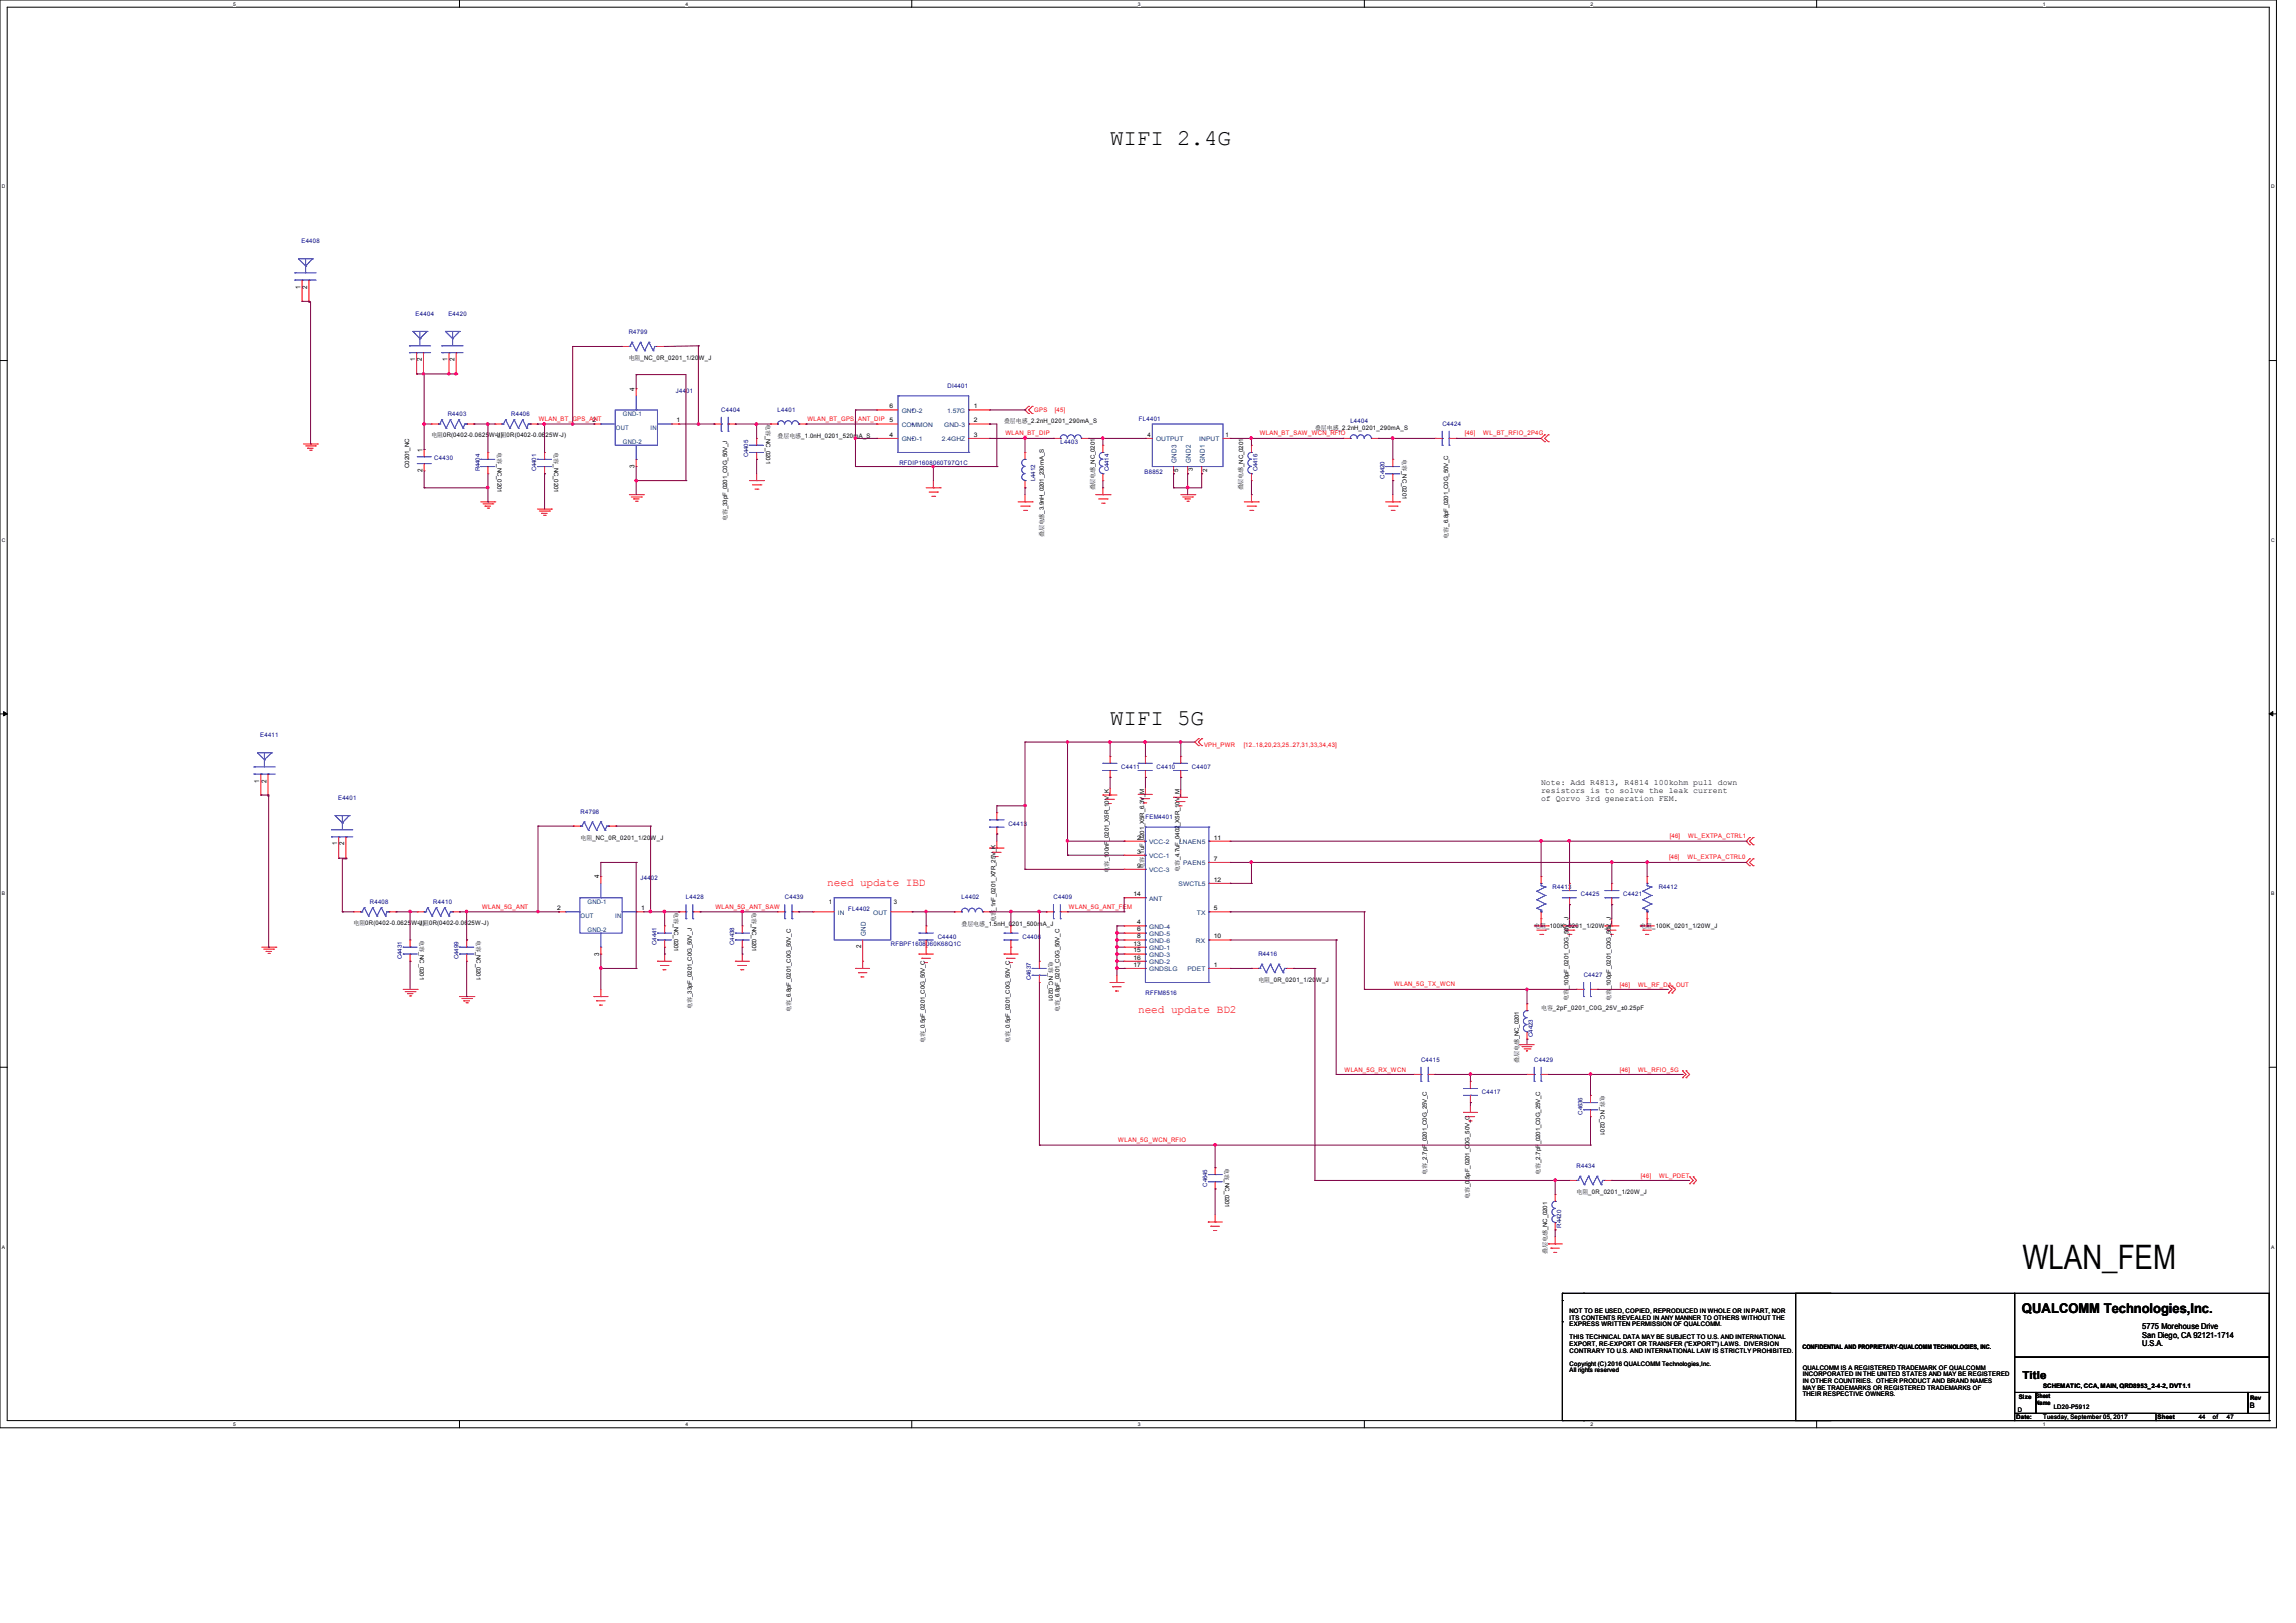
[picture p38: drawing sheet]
<svg xmlns="http://www.w3.org/2000/svg" width="297mm" height="210mm" viewBox="0 0 297 210" stroke-linecap="round" stroke-linejoin="round" font-family="sans-serif">
<defs><g id="words">
<text font-size="4.4" x="261.6" y="164.2">WLAN_FEM</text>
<g font-size="2.9">
<text x="143.6" y="18.8">WIFI 2.4G</text>
<text x="143.6" y="93.8">WIFI 5G</text>
</g>
<text font-size="1.7" x="261.5" y="169.9">QUALCOMM Technologies,Inc.</text>
<g font-size="1.4" fill="#f00">
<text x="107" y="114.6">need update IBD</text>
<text x="147.2" y="131.1">need update BD2</text>
</g>
<text font-size="1.4" x="261.6" y="178.4">Title</text>
<g font-size="1.1">
<text x="199.3" y="101.5">Note: Add R4813, R4814 100kohm pull down</text>
<text x="199.3" y="102.6">resistors is to solve the leak current</text>
<text x="199.3" y="103.6">of Qorvo 3rd generation FEM.</text>
<text x="277.1" y="172">5775 Morehouse Drive</text>
<text x="277.1" y="173.1">San Diego, CA 92121-1714</text>
<text x="277.1" y="174.2">U.S.A.</text>
</g>
<text font-size="1" x="291" y="182.2">B</text>
<g font-size=".9">
<text x="38.9" y="37.3" transform="rotate(-90 38.9 37.3)">1</text>
<text x="39.8" y="37.3" transform="rotate(-90 39.8 37.3)">2</text>
<text x="53.7" y="46.7" transform="rotate(-90 53.7 46.7)">1</text>
<text x="54.6" y="46.7" transform="rotate(-90 54.6 46.7)">2</text>
<text x="57.9" y="46.7" transform="rotate(-90 57.9 46.7)">1</text>
<text x="58.8" y="46.7" transform="rotate(-90 58.8 46.7)">2</text>
<text x="82.1" y="50.6" transform="rotate(-90 82.1 50.6)">4</text>
<text x="54.7" y="58.5" transform="rotate(-90 54.7 58.5)">1</text>
<text x="54.7" y="61.1" transform="rotate(-90 54.7 61.1)">2</text>
<text x="82.1" y="60.5" transform="rotate(-90 82.1 60.5)">3</text>
<text x="33.5" y="101.3" transform="rotate(-90 33.5 101.3)">1</text>
<text x="34.5" y="101.3" transform="rotate(-90 34.5 101.3)">2</text>
<text x="43.6" y="109.4" transform="rotate(-90 43.6 109.4)">1</text>
<text x="44.5" y="109.4" transform="rotate(-90 44.5 109.4)">2</text>
<text x="77.5" y="113.7" transform="rotate(-90 77.5 113.7)">4</text>
<text x="77.5" y="123.7" transform="rotate(-90 77.5 123.7)">3</text>
<text x="111.4" y="122.7" transform="rotate(-90 111.4 122.7)">2</text>
</g>
<g font-size=".9" fill="#004080">
<text x="152.2" y="59.9" transform="rotate(-90 152.2 59.9)">GND3</text>
<text x="154" y="59.9" transform="rotate(-90 154 59.9)">GND2</text>
<text x="155.8" y="59.9" transform="rotate(-90 155.8 59.9)">GND1</text>
<text x="112" y="121.2" transform="rotate(-90 112 121.2)">GND</text>
</g>
<g font-size=".8" fill="#000080">
<text x="39" y="31.5">E4408</text>
<text x="53.8" y="40.9">E4404</text>
<text x="58" y="40.9">E4420</text>
<text x="81.3" y="43.2">R4799</text>
<text x="57.9" y="53.8">R4403</text>
<text x="66.1" y="53.8">R4406</text>
<text x="87.4" y="50.8">J4401</text>
<text x="93.3" y="53.3">C4404</text>
<text x="100.6" y="53.3">L4401</text>
<text x="122.6" y="50.2">DI4401</text>
<text x="56.2" y="59.5">C4430</text>
<text x="96.8" y="59.2" transform="rotate(-90 96.8 59.2)">C4405</text>
<text x="137.2" y="57.5">L4403</text>
<text x="147.3" y="54.4">FL4401</text>
<text x="174.7" y="54.7">L4404</text>
<text x="186.6" y="55.1">C4424</text>
<text x="62.1" y="61" transform="rotate(-90 62.1 61)">R4404</text>
<text x="69.3" y="61" transform="rotate(-90 69.3 61)">C4401</text>
<text x="116.3" y="60.2">RFDIP1608060T97Q1C</text>
<text x="133.9" y="62.3" transform="rotate(-90 133.9 62.3)">L4412</text>
<text x="143.4" y="61" transform="rotate(-90 143.4 61)">C4414</text>
<text x="148" y="61.3">B8852</text>
<text x="162.7" y="61" transform="rotate(-90 162.7 61)">C4416</text>
<text x="179.1" y="61.9" transform="rotate(-90 179.1 61.9)">C4420</text>
<text x="33.7" y="95.4">E4411</text>
<text x="145" y="99.5">C4411</text>
<text x="149.6" y="99.5">C4410</text>
<text x="154.2" y="99.5">C4407</text>
<text x="43.7" y="103.5">E4401</text>
<text x="75.1" y="105.3">R4798</text>
<text x="130.4" y="106.8">C4413</text>
<text x="148.2" y="105.9">FEM4401</text>
<text x="82.9" y="113.9">J4402</text>
<text x="47.8" y="116.9">R4408</text>
<text x="56.1" y="116.9">R4410</text>
<text x="88.7" y="116.4">L4428</text>
<text x="101.5" y="116.4">C4439</text>
<text x="109.7" y="117.8">FL4402</text>
<text x="124.4" y="116.4">L4402</text>
<text x="136.3" y="116.4">C4409</text>
<text x="200.8" y="115.1">R4413</text>
<text x="204.5" y="116">C4425</text>
<text x="210" y="116">C4421</text>
<text x="214.6" y="115.1">R4412</text>
<text x="52" y="124.1" transform="rotate(-90 52 124.1)">C4431</text>
<text x="59.3" y="124.1" transform="rotate(-90 59.3 124.1)">C4499</text>
<text x="84.9" y="122.3" transform="rotate(-90 84.9 122.3)">C4441</text>
<text x="95" y="122.3" transform="rotate(-90 95 122.3)">C4438</text>
<text x="115.2" y="122.4">RFBPF1608060K68Q1C</text>
<text x="121.3" y="121.5">C4440</text>
<text x="132.3" y="121.5">C4406</text>
<text x="162.8" y="123.7">R4416</text>
<text x="133.4" y="126.8" transform="rotate(-90 133.4 126.8)">C4637</text>
<text x="148.2" y="128.8">RFFM8516</text>
<text x="204.9" y="126.4">C4427</text>
<text x="183.8" y="137.4">C4415</text>
<text x="198.3" y="134.2" transform="rotate(-90 198.3 134.2)">C4423</text>
<text x="198.5" y="137.4">C4429</text>
<text x="191.7" y="141.6">C4417</text>
<text x="204.7" y="144.2" transform="rotate(-90 204.7 144.2)">C4636</text>
<text x="156.1" y="153.5" transform="rotate(-90 156.1 153.5)">C4645</text>
<text x="203.9" y="151.1">R4434</text>
<text x="201.9" y="158.8" transform="rotate(-90 201.9 158.8)">R4420</text>
</g>
<g font-size=".8">
<text x="81.3" y="46.6">电阻_NC_0R_0201_1/20W_J</text>
<text x="115.1" y="52.8">6</text>
<text x="126" y="52.8">1</text>
<text x="55.8" y="56.6">电阻0R(0402-0.0625W-J)</text>
<text x="64" y="56.6">电阻0R(0402-0.0625W-J)</text>
<text x="64.3" y="58.5" transform="rotate(90 64.3 58.5)">电容_NC_0201</text>
<text x="71.7" y="58.5" transform="rotate(90 71.7 58.5)">电容_NC_0201</text>
<text x="76.6" y="54.7">2</text>
<text x="87.5" y="54.7">1</text>
<text x="99.1" y="54.9" transform="rotate(90 99.1 54.9)">电容_NC_0201</text>
<text x="100.6" y="56.6">叠层电感_1.0nH_0201_520mA_S</text>
<text x="115.1" y="56.5">4</text>
<text x="115.1" y="54.7">5</text>
<text x="126" y="56.5">3</text>
<text x="126" y="54.7">2</text>
<text x="129.9" y="54.7">叠层电感_2.2nH_0201_290mA_S</text>
<text x="148.4" y="56.6">4</text>
<text x="158.5" y="56.6">1</text>
<text x="170.1" y="55.6">叠层电感_2.2nH_0201_290mA_S</text>
<text x="181.4" y="59.4" transform="rotate(90 181.4 59.4)">电容_NC_0201</text>
<text x="52.9" y="60.5" transform="rotate(-90 52.9 60.5)">C0201_NC</text>
<text x="141.6" y="63.5" transform="rotate(-90 141.6 63.5)">叠层电感_NC_0201</text>
<text x="152.4" y="61.1" transform="rotate(-90 152.4 61.1)">5</text>
<text x="154.3" y="61" transform="rotate(-90 154.3 61)">3</text>
<text x="156.1" y="61.1" transform="rotate(-90 156.1 61.1)">2</text>
<text x="160.8" y="63.5" transform="rotate(-90 160.8 63.5)">叠层电感_NC_0201</text>
<text x="94.1" y="67.4" transform="rotate(-90 94.1 67.4)">电容_33pF_0201_C0G_50V_J</text>
<text x="135" y="69.5" transform="rotate(-90 135 69.5)">叠层电感_3.9nH_0201_230mA_S</text>
<text x="187.3" y="69.7" transform="rotate(-90 187.3 69.7)">电容_6.8pF_0201_C0G_50V_C</text>
<text x="75.1" y="108.7">电阻_NC_0R_0201_1/20W_J</text>
<text x="143.4" y="112.9" transform="rotate(-90 143.4 112.9)">电容_100nF_0201_X5R_10V_K</text>
<text x="147.1" y="108.6">2</text>
<text x="147.1" y="110.4">3</text>
<text x="147.1" y="112.3">9</text>
<text x="148" y="112.4" transform="rotate(-90 148 112.4)">电容_1uF_0201_X5R_6.3V_M</text>
<text x="152.6" y="112.9" transform="rotate(-90 152.6 112.9)">电容_4.7uF_0402_X5R_10V_M</text>
<text x="157" y="111.4">7</text>
<text x="157" y="108.6">11</text>
<text x="45.7" y="119.6">电阻0R(0402-0.0625W-J)</text>
<text x="54" y="119.6">电阻0R(0402-0.0625W-J)</text>
<text x="72.1" y="117.8">2</text>
<text x="82.9" y="117.8">1</text>
<text x="87.2" y="118" transform="rotate(90 87.2 118)">电容_NC_0201</text>
<text x="97.3" y="118" transform="rotate(90 97.3 118)">电容_NC_0201</text>
<text x="107.2" y="116.9">1</text>
<text x="115.6" y="116.9">3</text>
<text x="124.4" y="119.8">叠层电感_1.5nH_0201_500mA_J</text>
<text x="128.8" y="119.3" transform="rotate(-90 128.8 119.3)">电容</text>
<text x="128.8" y="117.8" transform="rotate(-90 128.8 117.8)">_1nF_0201_X7R_25V_K</text>
<text x="146.6" y="116">14</text>
<text x="147.1" y="119.6">4</text>
<text x="157" y="117.8">5</text>
<text x="157" y="114.1">12</text>
<text x="54.3" y="121.6" transform="rotate(90 54.3 121.6)">电容_NC_0201</text>
<text x="61.6" y="121.6" transform="rotate(90 61.6 121.6)">电容_NC_0201</text>
<text x="135.7" y="124.4" transform="rotate(90 135.7 124.4)">电容_NC_0201</text>
<text x="146.6" y="122.3">13</text>
<text x="146.6" y="123.2">15</text>
<text x="146.6" y="124.2">16</text>
<text x="146.6" y="125.1">17</text>
<text x="147.1" y="120.5">6</text>
<text x="147.1" y="121.4">8</text>
<text x="157" y="121.4">10</text>
<text x="157" y="125.1">1</text>
<text x="198.5" y="120.1">电阻_100K_0201_1/20W_J</text>
<text x="212.2" y="120.1">电阻_100K_0201_1/20W_J</text>
<text x="89.5" y="130.5" transform="rotate(-90 89.5 130.5)">电容_33pF_0201_C0G_50V_J</text>
<text x="102.3" y="131" transform="rotate(-90 102.3 131)">电容_6.8pF_0201_C0G_50V_C</text>
<text x="137" y="131" transform="rotate(-90 137 131)">电容_6.8pF_0201_C0G_50V_C</text>
<text x="162.8" y="127">电阻_0R_0201_1/20W_J</text>
<text x="199.4" y="130.6">电容_2pF_0201_C0G_25V_±0.25pF</text>
<text x="202.9" y="129.5" transform="rotate(-90 202.9 129.5)">电容</text>
<text x="202.9" y="128" transform="rotate(-90 202.9 128)">_100pF_0201_C0G_50V_J</text>
<text x="208.4" y="129.5" transform="rotate(-90 208.4 129.5)">电容</text>
<text x="208.4" y="128" transform="rotate(-90 208.4 128)">_100pF_0201_C0G_50V_J</text>
<text x="119.6" y="135" transform="rotate(-90 119.6 135)">电容_0.5pF_0201_C0G_50V_C</text>
<text x="130.6" y="135" transform="rotate(-90 130.6 135)">电容_0.5pF_0201_C0G_50V_C</text>
<text x="196.5" y="137.5" transform="rotate(-90 196.5 137.5)">叠层电感_NC_0201</text>
<text x="207" y="141.7" transform="rotate(90 207 141.7)">电容_NC_0201</text>
<text x="158.5" y="151.1" transform="rotate(90 158.5 151.1)">电容_NC_0201</text>
<text x="184.6" y="152" transform="rotate(-90 184.6 152)">电容_2.7pF_0201_C0G_25V_C</text>
<text x="190.1" y="155.1" transform="rotate(-90 190.1 155.1)">电容_0.5pF_0201_C0G_50V_C</text>
<text x="199.2" y="152" transform="rotate(-90 199.2 152)">电容_2.7pF_0201_C0G_25V_C</text>
<text x="203.9" y="154.5">电阻_0R_0201_1/20W_J</text>
<text x="200.1" y="162.2" transform="rotate(-90 200.1 162.2)">叠层电感_NC_0201</text>
<text x="203" y="169.9">NOT TO BE USED, COPIED, REPRODUCED IN WHOLE OR IN PART, NOR</text>
<text x="203" y="170.8">ITS CONTENTS REVEALED IN ANY MANNER TO OTHERS WITHOUT THE</text>
<text x="203" y="171.6">EXPRESS WRITTEN PERMISSION OF QUALCOMM.</text>
<text x="203" y="173.3">THIS TECHNICAL DATA MAY BE SUBJECT TO U.S. AND INTERNATIONAL</text>
<text x="203" y="174.2">EXPORT, RE-EXPORT OR TRANSFER (&quot;EXPORT&quot;) LAWS. DIVERSION</text>
<text x="203" y="175">CONTRARY TO U.S. AND INTERNATIONAL LAW IS STRICTLY PROHIBITED.</text>
<text x="203" y="176.7">Copyright (C) 2016 QUALCOMM Technologies,Inc.</text>
<text x="203" y="177.5">All rights reserved</text>
<text x="233.1" y="174.5">CONFIDENTIAL AND PROPRIETARY-QUALCOMM TECHNOLOGIES, INC.</text>
<text x="233.2" y="177.3">QUALCOMM IS A REGISTERED TRADEMARK OF QUALCOMM</text>
<text x="233.2" y="178.1">INCORPORATED IN THE UNITED STATES AND MAY BE REGISTERED</text>
<text x="233.2" y="178.9">IN OTHER COUNTRIES. OTHER PRODUCT AND BRAND NAMES</text>
<text x="233.2" y="179.8">MAY BE TRADEMARKS OR REGISTERED TRADEMARKS OF</text>
<text x="264.3" y="179.5">SCHEMATIC, CCA, MAIN, QRD8953_2-4-2, DVT1.1</text>
<text x="233.2" y="180.6">THEIR RESPECTIVE OWNERS.</text>
<text x="260.8" y="183.6">Date:</text>
<text x="261" y="182.8">D</text>
<text x="261.1" y="181">Size Sheet</text>
<text x="263.3" y="181.8">Name</text>
<text x="264.3" y="183.6">Tuesday, September 05, 2017</text>
<text x="265.7" y="182.3">LD20-P5912</text>
<text x="279.1" y="183.6">Sheet</text>
<text x="284.4" y="183.6">44</text>
<text x="286.2" y="183.6">of</text>
<text x="288.1" y="183.6">47</text>
<text x="291.1" y="181.1">Rev</text>
</g>
<g font-size=".8" fill="#004080">
<text x="80.6" y="53.8">GND-1</text>
<text x="116.6" y="53.4">GND-2</text>
<text x="122.5" y="53.4">1.57G</text>
<text x="79.7" y="55.6">OUT</text>
<text x="80.6" y="57.5">GND-2</text>
<text x="84.2" y="55.6">IN</text>
<text x="116.6" y="57.1">GND-1</text>
<text x="116.6" y="55.2">COMMON</text>
<text x="121.8" y="57.1">2.4GHZ</text>
<text x="122.1" y="55.2">GND-3</text>
<text x="149.5" y="57.1">OUTPUT</text>
<text x="155.1" y="57.1">INPUT</text>
<text x="148.6" y="109.2">VCC-2</text>
<text x="148.6" y="111">VCC-1</text>
<text x="148.6" y="112.9">VCC-3</text>
<text x="152.5" y="109.2">LNAEN5</text>
<text x="153.1" y="112">PAEN5</text>
<text x="75.1" y="118.7">OUT</text>
<text x="76" y="116.9">GND-1</text>
<text x="79.6" y="118.7">IN</text>
<text x="108.4" y="118.4">IN</text>
<text x="113" y="118.4">OUT</text>
<text x="148.6" y="116.5">ANT</text>
<text x="152.5" y="114.7">SWCTL5</text>
<text x="154.8" y="118.4">TX</text>
<text x="76" y="120.6">GND-2</text>
<text x="148.6" y="120.2">GND-4</text>
<text x="148.6" y="121.1">GND-5</text>
<text x="148.6" y="122">GND-6</text>
<text x="148.6" y="122.9">GND-1</text>
<text x="148.6" y="123.8">GND-3</text>
<text x="148.6" y="124.8">GND-2</text>
<text x="148.6" y="125.7">GNDSLG</text>
<text x="153.6" y="125.7">PDET</text>
<text x="154.7" y="122">RX</text>
</g>
<g font-size=".8" fill="#f00">
<text x="133.8" y="53.3">GPS</text>
<text x="136.4" y="53.3">[45]</text>
<text x="69.7" y="54.5">WLAN_BT_GPS_ANT</text>
<text x="104.4" y="54.5">WLAN_BT_GPS_ANT_DIP</text>
<text x="130.1" y="56.3">WLAN_BT_DIP</text>
<text x="163" y="56.3">WLAN_BT_SAW_WCN_RFIO</text>
<text x="189.5" y="56.3">[46]</text>
<text x="191.9" y="56.3">WL_BT_RFIO_2P4G</text>
<text x="155.8" y="96.6">VPH_PWR</text>
<text x="160.9" y="96.6">[12..18,20,23,25..27,31,33,34,43]</text>
<text x="215.9" y="111.2">[46]</text>
<text x="216" y="108.4">[46]</text>
<text x="218.3" y="111.2">WL_EXTPA_CTRL0</text>
<text x="218.4" y="108.4">WL_EXTPA_CTRL1</text>
<text x="62.4" y="117.6">WLAN_5G_ANT</text>
<text x="92.5" y="117.6">WLAN_5G_ANT_SAW</text>
<text x="138.3" y="117.6">WLAN_5G_ANT_FEM</text>
<text x="180.4" y="127.6">WLAN_5G_TX_WCN</text>
<text x="209.5" y="127.7">[46]</text>
<text x="211.9" y="127.7">WL_RF_DA_OUT</text>
<text x="173.9" y="138.6">WLAN_5G_RX_WCN</text>
<text x="209.5" y="138.7">[46]</text>
<text x="211.9" y="138.7">WL_RFIO_5G</text>
<text x="144.7" y="147.8">WLAN_5G_WCN_RFIO</text>
<text x="212.3" y="152.4">[46]</text>
<text x="214.6" y="152.4">WL_PDET</text>
</g>
<g font-size=".6">
<text x="30.2" y=".7">5</text>
<text x="88.7" y=".7">4</text>
<text x="147.2" y=".7">3</text>
<text x="205.7" y=".7">2</text>
<text x="264.2" y=".7">1</text>
<text x=".3" y="24.4">D</text>
<text x="293.8" y="24.4">D</text>
<text x=".3" y="70.1">C</text>
<text x="293.8" y="70.1">C</text>
<text x=".3" y="115.8">B</text>
<text x="293.8" y="115.8">B</text>
<text x=".3" y="161.5">A</text>
<text x="293.8" y="161.5">A</text>
<text x="30.2" y="184.5">5</text>
<text x="88.7" y="184.5">4</text>
<text x="147.2" y="184.5">3</text>
<text x="205.7" y="184.5">2</text>
<text x="264.2" y="184.5">1</text>
</g>
</g></defs>
<path d="M0 0h294.5v184.7h-294.5zM.9 .9h292.6v182.9h-292.6z" fill="none" stroke="#000" stroke-width=".13"/>
<g fill="#fff">
<path d="M30.2 .1h.3v.7h-.3z"/>
<path d="M30.2 183.9h.3v.8h-.3z"/>
</g>
<path d="M59.4 0v.9M59.4 183.8v.9" fill="none" stroke="#000" stroke-width=".13"/>
<g fill="#fff">
<path d="M88.7 .1h.3v.7h-.3z"/>
<path d="M88.7 183.9h.3v.8h-.3z"/>
</g>
<path d="M117.9 0v.9M117.9 183.8v.9" fill="none" stroke="#000" stroke-width=".13"/>
<g fill="#fff">
<path d="M147.2 .1h.3v.7h-.3z"/>
<path d="M147.2 183.9h.3v.8h-.3z"/>
</g>
<path d="M176.5 0v.9M176.5 183.8v.9" fill="none" stroke="#000" stroke-width=".13"/>
<g fill="#fff">
<path d="M205.7 .1h.4v.7h-.4z"/>
<path d="M205.7 183.9h.4v.8h-.4z"/>
</g>
<path d="M235 0v.9M235 183.8v.9" fill="none" stroke="#000" stroke-width=".13"/>
<g fill="#fff">
<path d="M264.2 .1h.4v.7h-.4z"/>
<path d="M264.2 183.9h.4v.8h-.4z"/>
<path d="M.3 23.8h.4v.7h-.4z"/>
<path d="M293.8 23.8h.5v.7h-.5z"/>
<path d="M.3 69.5h.4v.7h-.4z"/>
<path d="M293.8 69.5h.5v.7h-.5z"/>
</g>
<path d="M0 46.7h.9M293.5 46.7h1" fill="none" stroke="#000" stroke-width=".13"/>
<g fill="#fff">
<path d="M.3 115.2h.4v.8h-.4z"/>
<path d="M293.8 115.2h.4v.8h-.4z"/>
</g>
<path d="M0 92.4h.9M293.5 92.4h1" fill="none" stroke="#000" stroke-width=".13"/>
<path d="M.5 92.1l.4 .3-.4 .2zM293.5 92.4l.5-.3v.5z" fill="#000" stroke="#000" stroke-width=".13"/>
<g fill="#fff">
<path d="M.3 161h.3v.7h-.3z"/>
<path d="M293.8 161h.4v.7h-.4z"/>
</g>
<g fill="none" stroke="#000" stroke-width=".13">
<path d="M0 138.1h.9M293.5 138.1h1M202.1 167.3h34.8M202.1 171h.1M202.1 167.3h.1M202.1 168.3h.1M202.1 167.3v16.5M204.9 167.3h.1M232.3 167.3h28.3v16.5h-28.3zM260.6 167.3h32.9v8.3h-32.9zM260.6 175.6h32.9v4.6h-32.9zM202.1 183.8h.1"/>
<path d="M202.1 183.8h34.8M204.9 183.8h.1M260.6 180.2h2.8v2.7h-2.8zM260.6 182.9h18.3v.9h-18.3zM263.4 180.2h27.4v2.7h-27.4zM278.9 183.8h14.6M290.8 180.2h2.7v2.7h-2.7zM293.5 183.8h.1"/>
</g>
<g fill="none" stroke="#f00" stroke-width=".13">
<path d="M39.1 39h.1M39.1 36.2v2.8M40 39h.1M40 36.2v2.8M39.2 57.4h1.9M39.5 57.7h1.3M39.8 58h.1M39.8 58h.7M40 58.3h.3M40.3 58.3h.1M40.8 57.7h.1M41.1 57.4h.1"/>
<path d="M53.9 48.4h.1M53.9 45.6v2.8M54.8 48.4h.1M54.8 45.6v2.8M54.9 58.2h.1M54.9 58.2v.9M54.9 60v.9M55.8 54.9h.9M55.8 54.9h.1M58.1 48.4h.1M58.1 45.6v2.8M59 48.4h.1"/>
<path d="M59 45.6v2.8M60.4 54.9h.9M61.3 54.9h.1M63.1 58.5h.1M63.1 58.5v.9M64 54.9h.9M64 54.9h.1M68.6 54.9h.9M69.5 54.9h.1M70.4 58.5h.1M70.4 58.5v.9M76.8 54.9h.1"/>
<path d="M76.8 54.9h.9M80.4 44.8h.9M80.4 44.8h.1M82.3 50.3h.1M82.3 50.3v.9M82.3 59.4v1M85 44.8h.9M85.9 44.8h.1M86.9 54.9h.9M87.8 54.9h.1M92.4 54.9h.9M92.4 54.9h.1"/>
<path d="M94.2 54.9h.9M95.1 54.9h.1M97.9 56.7h.1M97.9 59.4h.1M97.9 56.7v.9M97.9 58.5v.9M99.7 54.9h.9M99.7 54.9h.1M103.3 54.9h1M104.3 54.9h.1M113.4 56.7h.1M113.4 54.9h.1"/>
<path d="M113.4 53h.1M113.4 56.7h2.8M113.4 54.9h2.8M113.4 53h2.8M125.3 56.7h2.7M125.3 54.9h2.7M125.3 53h2.7M128 53h.1M128 54.9h.1M128 56.7h.1M132.6 58.5h.1M132.6 58.5v.9"/>
<path d="M133.1 52.6l-.5 .4 .5 .5M133.1 52.6h.1M133.1 53.5h.1M133.5 53.5h.1M133.5 52.6h.1M133.5 52.6l-.4 .4 .4 .5M136.3 56.7h.9M136.3 56.7h.1M139.9 56.7h.9M140.8 56.7h.1M142.7 57.6h.1M142.7 57.6v.9"/>
<path d="M148.2 56.7h.9M148.2 56.7h.1M158.2 56.7h.9M159.1 56.7h.1M161.9 57.6h.1M161.9 57.6v.9M173.7 56.7h.1M173.7 56.7h1M177.4 56.7h.9M178.3 56.7h.1M180.2 59.4h.1M180.2 59.4v1"/>
<path d="M185.6 56.7h1M185.6 56.7h.1M187.5 56.7h.9M188.4 56.7h.1M199.8 56.3h.1M199.8 57.2h.1M199.8 56.3l-.5 .4 .5 .4M200.3 56.3l-.5 .4 .5 .4M200.3 57.2h.1M200.3 56.3h.1M54.9 60.9h.1M62.2 64.9h1.8"/>
<path d="M62.5 65.2h1.3M62.7 65.5h.8M62.7 65.5h.1M63 65.7h.2M63.1 61.3h.1M63.1 60.4v.9M63.2 65.7h.1M63.8 65.2h.1M64 64.9h.1M69.5 65.9h1.8M69.8 66.1h1.3M70.1 66.4h.1"/>
<path d="M70.1 66.4h.7M70.3 66.7h.2M70.4 61.3h.1M70.4 60.4v.9M70.5 66.7h.1M71.1 66.1h.1M71.3 65.9h.1M81.4 64h1.8M81.7 64.3h1.3M82 64.6h.1M82 64.6h.7M82.2 64.9h.2"/>
<path d="M82.3 60.4h.1M82.4 64.9h.1M83 64.3h.1M83.2 64h.1M96.9 62.2h1.9M97.3 62.7h1.1M97.7 63.3h.3M97.9 62.2h.1M97.9 61.3v.9M98 63.3h.1M98.4 62.7h.1M98.8 62.2h.1"/>
<path d="M119.8 63.1h1.8M120.2 63.7h1.1M120.5 64.2h.4M120.7 63.1h.1M120.7 62.2v.9M120.9 64.2h.1M121.3 63.7h.1M121.6 63.1h.1M131.7 64.9h1.8M132 65.5h1.1M132.4 66h.4M132.6 64.9h.1"/>
<path d="M132.6 63.1h.1M132.6 62.2v.9M132.6 64v.9M132.8 66h.1M133.1 65.5h.1M133.5 64.9h.1M141.7 64h1.9M142.1 64.6h1.1M142.5 65.1h.3M142.7 64h.1M142.7 62.2h.1M142.7 61.3v.9"/>
<path d="M142.7 63.1v.9M142.8 65.1h.1M143.2 64.6h.1M143.6 64h.1M151.8 61.3h.1M151.8 60.4v.9M152.7 64h1.9M153 64.3h1.3M153.3 64.6h.1M153.3 64.6h.7M153.5 64.9h.2M153.6 61.3h.1"/>
<path d="M153.6 60.4v.9M153.7 64.9h.1M154.3 64.3h.1M154.6 64h.1M155.4 61.3h.1M155.4 60.4v.9M161 64.9h1.8M161.3 65.5h1.1M161.7 66h.4M161.9 64.9h.1M161.9 62.2h.1M161.9 61.3v.9"/>
<path d="M161.9 64v.9M162.1 66h.1M162.4 65.5h.1M162.8 64.9h.1M179.2 64.9h1.9M179.6 65.5h1.1M180 66h.3M180.2 64.9h.1M180.2 62.2h.1M180.2 61.3v.9M180.2 64v.9M180.3 66h.1"/>
<path d="M180.7 65.5h.1M181.1 64.9h.1M143.6 97.9h.1M143.6 97.9v.9M143.6 99.7v.9M148.2 97.9h.1M148.2 97.9v.9M148.2 99.7v.9M152.7 97.9h.1M152.7 97.9v.9M152.7 99.7v.9M155 95.6l-.4 .4 .4 .5"/>
<path d="M155 95.6h.1M155 96.5h.1M155.4 96.5h.1M155.4 95.6h.1M155.4 95.6l-.4 .4 .4 .5M33.7 102.9h.1M33.7 100.2v2.7M34.7 102.9h.1M34.7 100.2v2.7M43.8 111h.1M43.8 108.3v2.7M44.7 111h.1"/>
<path d="M44.7 108.3v2.7M45.7 118h1M45.7 118h.1M50.3 118h.9M51.2 118h.1M54 118h.9M54 118h.1M58.5 118h.9M59.4 118h.1M72.3 118h.1M72.3 118h.9M74.2 106.9h.9"/>
<path d="M74.2 106.9h.1M77.7 113.4h.1M77.7 113.4v.9M78.7 106.9h1M79.7 106.9h.1M82.3 118h.9M83.2 118h.1M86 119.8h.1M86 119.8v.9M87.8 118h.9M87.8 118h.1M89.6 118h1"/>
<path d="M90.6 118h.1M96 119.8h.1M96 119.8v.9M100.6 118h.9M100.6 118h.1M102.4 118h.9M103.3 118h.1M105.2 118h.1M105.2 118h2.7M115.2 118h2.8M118 118h.1M119.8 119.8h.1"/>
<path d="M119.8 119.8v.9M123.4 118h.1M123.4 118h1M127.1 118h.9M128 109.7h1.9M128 109.7h.1M128 118h.1M128.4 110.3h1.1M128.4 110.3h.1M128.8 110.8h.1M128.8 110.8h.3M128.9 109.7h.1"/>
<path d="M128.9 105.2h.1M128.9 107.9h.1M128.9 105.2v.9M128.9 107v.9M128.9 108.8v.9M130.8 119.8h.1M130.8 119.8v.9M135.3 118h.1M135.3 118h1M137.2 118h.9M138.1 118h.1M142.7 102.9h.1"/>
<path d="M142.7 102.9h1.8M143 103.4h.1M143 103.4h1.1M143.4 104h.4M143.4 104h.1M143.6 102.9h.1M143.6 100.6h.1M143.6 102v.9M145.4 108.8h.1M145.4 110.7h.1M145.4 119.8h.1M145.4 112.5h.1"/>
<path d="M145.4 116.2h.1M145.4 119.8h2.8M145.4 108.8h2.8M145.4 110.7h2.8M145.4 112.5h2.8M145.4 116.2h2.8M147.2 102.8h.1M147.2 102.8h1.9M147.6 103.3h1.1M147.6 103.3h.1M148 103.9h.3M148 103.9h.1"/>
<path d="M148.2 102.8h.1M148.2 100.6h.1M148.2 101.9v.9M151.8 103.2h.1M151.8 103.2h1.8M152.2 103.7h1.1M152.2 103.7h.1M152.5 104.3h.1M152.5 104.3h.4M152.7 103.2h.1M152.7 100.6h.1M152.7 102.2v1"/>
<path d="M156.4 118h2.7M156.4 108.8h2.7M156.4 111.6h2.7M156.4 114.3h2.7M159.1 118h.1M159.1 111.6h.1M159.1 108.8h.1M159.1 114.3h.1M198.5 119.8h1.8M199.3 119.8h.1M199.3 118.9h.1M199.3 113.4h.1"/>
<path d="M199.3 113.4v.9M199.3 118v1.8M200.3 119.8h.1M202.1 119.8h1.8M203 119.8h.1M203 114.3h.1M203 117.1h.1M203 114.3v.9M203 116.2v.9M203 118.9v.9M203.9 119.8h.1M207.6 119.8h.1"/>
<path d="M207.6 119.8h1.8M208.5 119.8h.1M208.5 114.3h.1M208.5 117.1h.1M208.5 114.3v.9M208.5 116.2v.9M208.5 118.9v.9M212.2 119.8h1.8M212.2 119.8h.1M213.1 119.8h.1M213.1 118.9h.1M213.1 113.4h.1"/>
<path d="M213.1 113.4v.9M213.1 118v1.8M226.3 108.4h.1M226.3 109.3h.1M226.3 111.1h.1M226.3 112h.1M226.3 108.4l-.4 .4 .4 .5M226.3 111.1l-.4 .5 .4 .4M226.8 108.4l-.5 .4 .5 .5M226.8 111.1l-.5 .5 .5 .4M226.8 109.3h.1M226.8 108.4h.1"/>
<path d="M226.8 112h.1M226.8 111.1h.1M33.9 122.6h1.8M34.1 122.8h1.3M34.4 123.1h.1M34.4 123.1h.7M34.7 123.4h.1M34.8 123.4h.1M35.4 122.8h.1M35.7 122.6h.1M52.2 128h1.8M52.4 128.3h1.3"/>
<path d="M52.7 128.6h.1M52.7 128.6h.7M53 128.9h.1M53 121.6h.1M53 124.4h.1M53 121.6v1M53 123.4v1M53.1 128.9h.1M53.7 128.3h.1M54 128h.1M59.4 128.9h1.9M59.7 129.2h1.3"/>
<path d="M60 129.5h.1M60 129.5h.7M60.3 129.8h.2M60.4 121.6h.1M60.4 124.4h.1M60.4 121.6v1M60.4 123.4v1M60.5 129.8h.1M61 129.2h.1M61.3 128.9h.1M76.8 128.9h.1M76.8 128.9h1.9"/>
<path d="M77.2 129.5h1.1M77.2 129.5h.1M77.6 130h.1M77.6 130h.3M77.7 128.9h.1M77.7 123.4h.1M77.7 122.6v.8M77.7 128v.9M85 124.4h1.9M85 124.4h.1M85.4 124.9h.1M85.4 124.9h1.1"/>
<path d="M85.8 125.5h.1M85.8 125.5h.3M86 124.4h.1M86 122.6h.1M86 121.6v1M86 123.4v1M95.1 124.4h.1M95.1 124.4h1.8M95.5 124.9h1.1M95.5 124.9h.1M95.8 125.5h.4M95.8 125.5h.1"/>
<path d="M96 124.4h.1M96 122.6h.1M96 121.6v1M96 123.4v1M110.7 125.3h.1M110.7 125.3h1.8M111 125.9h.1M111 125.9h1.1M111.4 126.4h.4M111.4 126.4h.1M111.6 125.3h.1M111.6 124.4h.1"/>
<path d="M111.6 121.6v3.7M118.9 123.4h1.8M118.9 123.4h.1M119.3 124h.1M119.3 124h1.1M119.6 124.5h.4M119.6 124.5h.1M119.8 123.4h.1M119.8 122.6h.1M119.8 121.6v1.8M129.9 123.4h1.8M129.9 123.4h.1"/>
<path d="M130.2 124h1.1M130.2 124h.1M130.6 124.5h.1M130.6 124.5h.4M130.8 123.4h.1M130.8 122.6h.1M130.8 121.6v1.8M134.5 124.4h.1M134.5 127.1h.1M134.5 124.4v.9M134.5 126.2v.9M143.6 127.1h.1"/>
<path d="M143.6 127.1h1.8M143.9 127.7h1.1M143.9 127.7h.1M144.3 128.2h.1M144.3 128.2h.4M144.5 127.1h.1M144.5 126.2v.9M145.4 120.7h.1M145.4 121.6h.1M145.4 122.6h.1M145.4 123.4h.1M145.4 124.4h.1"/>
<path d="M145.4 125.3h.1M145.4 123.4h2.8M145.4 125.3h2.8M145.4 124.4h2.8M145.4 122.6h2.8M145.4 120.7h2.8M145.4 121.6h2.8M156.4 125.3h2.7M156.4 121.6h2.7M159.1 125.3h.1M159.1 121.6h.1M161.9 125.3h.9"/>
<path d="M161.9 125.3h.1M166.5 125.3h.8M167.3 125.3h.1M182.9 139h.1M182.9 139h.9M184.7 139h.9M185.6 139h.1M190.2 139.9h.1M190.2 139.9v.9M196.6 135.2h.1M196.6 135.2h1.9M196.9 135.4h1.3"/>
<path d="M196.9 135.4h.1M197.1 135.7h.8M197.4 136h.2M197.4 136h.1M197.5 139h.1M197.5 134.5h.1M197.5 129.9h.1M197.5 129.9v.9M197.5 133.5v1M197.5 139h1M197.9 135.7h.1M198.8 120.4h1.1"/>
<path d="M199.2 120.9h.4M199.3 139h1M199.6 120.9h.1M199.9 120.4h.1M200.3 139h.1M202.5 120.4h1.1M202.8 120.9h.4M203.2 120.9h.1M203.6 120.4h.1M203.9 128h.1M203.9 128h1M205.7 128h1"/>
<path d="M206.7 128h.1M207.9 120.4h1.1M207.9 120.4h.1M208.3 120.9h.1M208.3 120.9h.4M212.5 120.4h1.1M212.5 120.4h.1M212.9 120.9h.1M212.9 120.9h.4M215.8 127.6l.5 .4-.5 .5M215.8 127.6h.1M215.8 128.5h.1"/>
<path d="M216.3 127.6h.1M216.3 128.5h.1M216.3 127.6l.4 .4-.4 .5M217.6 138.6h.1M217.6 139.4h.1M217.6 138.6l.5 .4-.5 .4M218.1 138.6h.1M218.1 139.4h.1M218.1 138.6l.5 .4-.5 .4M156.3 158.1h.1M156.3 158.1h1.8M156.6 158.7h1.1"/>
<path d="M156.6 158.7h.1M157 159.2h.1M157 159.2h.4M157.2 158.1h.1M157.2 151.1h.1M157.2 153.8h.1M157.2 151.1v.9M157.2 152.9v.9M157.2 157.2v.9M189.3 143.9h1.8M189.3 143.9h.1M189.7 144.5h1.1"/>
<path d="M189.7 144.5h.1M190 145h.1M190 145h.4M190.2 143.9h.1M190.2 142.7h.1M190.2 141.7v1M190.2 143v.9M201.2 159.1h.1M201.2 154.6h.1M201.2 154.6v.8M201.2 158.2v.9M203 152.7h.1"/>
<path d="M203 152.7h.9M205.7 141.7h.1M205.7 144.5h.1M205.7 141.7v1M205.7 143.6v.9M207.6 152.7h.9M208.5 152.7h.1M218.6 152.3h.1M218.6 153.2h.1M218.6 152.3l.4 .4-.4 .5M219 152.3l.5 .4-.5 .5M219 152.3h.1"/>
<path d="M219 153.2h.1M200.3 161h.1M200.3 161h1.8M200.6 161.5h1.1M200.6 161.5h.1M201 162.1h.4M201 162.1h.1M201.2 161h.1M201.2 160v1"/>
</g>
<g fill="none" stroke="#00f" stroke-width=".13">
<path d="M38.1 35.3h.1M38.1 36.2h.1M38.1 35.3h2.8M38.1 36.2h2.8M38.6 33.5h.1M38.6 33.5l.9 .9M38.6 33.5h1.8M39.1 36.2h.1M39.5 34.4h.1M39.5 33.5v1.8M40 36.2h.1M40.4 33.5l-.9 .9"/>
<path d="M40.4 33.5h.1M53 44.7h.1M53 45.6h.1M53 44.7h2.7M53 45.6h2.7M53.4 42.9h1.8M53.4 42.9h.1M53.4 42.9l.9 .9M53.9 45.6h.1M54 59.1h.1M54 60h.1M54 59.1h1.8"/>
<path d="M54 60h1.8M54.3 43.8h.1M54.3 42.9v1.8M54.8 45.6h.1M54.9 59.1h.1M54.9 60h.1M55.2 42.9h.1M55.2 42.9l-.9 .9M56.7 54.9h.2M56.7 54.9h.1M56.9 54.9h.1M57.1 54.3l.6 1.1"/>
<path d="M57.1 44.7h.1M57.1 45.6h.1M57.1 54.3h.1M57.1 54.3l-.2 .6M57.2 44.7h2.7M57.2 45.6h2.7M57.6 42.9h.1M57.6 42.9l.9 .9M57.6 42.9h1.8M57.7 55.4h.1M58.1 45.6h.1M58.3 54.3l.5 1.1"/>
<path d="M58.3 54.3h.1M58.3 54.3l-.6 1.1M58.5 43.8h.1M58.5 42.9v1.8M58.8 55.4h.1M59 45.6h.1M59.4 54.3h.1M59.4 54.3l-.6 1.1M59.4 54.3l.5 1.1M59.4 42.9l-.9 .9M59.4 42.9h.1M59.9 55.4h.1"/>
<path d="M60.1 54.9h.1M60.1 54.9l-.2 .5M60.1 54.9h.3M60.4 54.9h.1M62.2 59.4h.1M62.2 59.4h1.8M63.1 59.4h.1M64.9 54.9h.2M64.9 54.9h.1M65.1 54.9h.1M65.4 54.3l.6 1.1M65.4 54.3h.1"/>
<path d="M65.4 54.3l-.3 .6M66 55.4h.1M66.5 54.3h.1M66.5 54.3l-.5 1.1M66.5 54.3l.6 1.1M67.1 55.4h.1M67.6 54.3l.6 1.1M67.6 54.3h.1M67.6 54.3l-.5 1.1M68.2 55.4h.1M68.3 54.9h.1M68.3 54.9l-.1 .5"/>
<path d="M68.3 54.9h.3M68.6 54.9h.1M69.5 59.4h.1M69.5 59.4h1.8M70.4 59.4h.1M77.7 54.9h1.9M77.7 54.9h.1M79.6 53h5.4v4.6h-5.4zM81.3 44.8h.1M81.3 44.8h.2M81.5 44.8h.1M81.7 44.3l.6 1.1"/>
<path d="M81.7 44.3h.1M81.7 44.3l-.2 .5M82.3 59.4h.1M82.3 53h.1M82.3 45.4h.1M82.3 51.2v1.8M82.3 57.6v1.8M82.8 44.3l.6 1.1M82.8 44.3h.1M82.8 44.3l-.5 1.1M83.4 45.4h.1M83.9 44.3l.6 1.1"/>
<path d="M83.9 44.3h.1M83.9 44.3l-.5 1.1M84.5 45.4h.1M84.7 44.8h.1M84.7 44.8l-.2 .6M84.7 44.8h.3M85 44.8h.1M85 54.9h1.9M86.9 54.9h.1M93.3 54.9h.1M93.3 55.8h.1M93.3 54v1.8"/>
<path d="M94.2 55.8h.1M94.2 54.9h.1M94.2 54v1.8M96.9 57.6h.1M96.9 58.5h.1M96.9 57.6h1.9M96.9 58.5h1.9M97.9 57.6h.1M97.9 58.5h.1M100.6 54.9a.45 .45 0 0 1 .4-.5 .45 .45 0 0 1 .5 .5M100.6 54.9h.1M101.5 54.9a.45 .45 0 0 1 .5-.5 .45 .45 0 0 1 .4 .5"/>
<path d="M102.4 54.9a.42 .42 0 0 1 .5-.5 .42 .42 0 0 1 .4 .5M103.3 54.9h.1M116.2 51.2h9.1v7.3M116.2 51.2h.1M116.2 58.5h.1M116.2 58.5h9.1M116.2 51.2v7.3M118 53h.1M118 54.9h.1M118 56.7h.1M125.3 56.7h.1M125.3 54.9h.1"/>
<path d="M125.3 53h.1M125.3 58.5h.1M132.6 59.4h.1M132.6 59.4a.45 .45 0 0 0-.4 .5 .45 .45 0 0 0 .4 .4M137.2 56.7h.1M138 56.7a.44 .44 0 0 0-.4-.4 .44 .44 0 0 0-.4 .4M139 56.7a.44 .44 0 0 0-.5-.4 .44 .44 0 0 0-.4 .4M139.9 56.7a.42 .42 0 0 0-.5-.4 .42 .42 0 0 0-.4 .4M139.9 56.7h.1M142.7 58.5h.1M142.7 59.4a.44 .44 0 0 0-.5 .5 .44 .44 0 0 0 .5 .4M142.7 58.5a.43 .43 0 0 0-.5 .5 .43 .43 0 0 0 .5 .4"/>
<path d="M149.1 54.9h9.1v5.5h-9.1zM161.9 58.5h.1M161.9 59.4a.44 .44 0 0 0-.5 .5 .44 .44 0 0 0 .5 .4M161.9 58.5a.42 .42 0 0 0-.5 .5 .42 .42 0 0 0 .5 .4M174.7 56.7h.1M175.6 56.7a.44 .44 0 0 0-.5-.4 .44 .44 0 0 0-.4 .4M176.4 56.7a.42 .42 0 0 0-.4-.4 .42 .42 0 0 0-.4 .4M177.4 56.7a.44 .44 0 0 0-.5-.4 .44 .44 0 0 0-.4 .4M177.4 56.7h.1M186.6 56.7h.1M186.6 57.6h.1M186.6 55.8v1.8"/>
<path d="M187.5 57.6h.1M187.5 56.7h.1M187.5 55.8v1.8M62.2 60.4h.1M62.2 60.4h1.8M63.1 60.4h.1M69.5 60.4h.1M69.5 60.4h1.8M70.4 60.4h.1M132.6 62.2h.1M132.6 61.3a.42 .42 0 0 0-.4 .4 .42 .42 0 0 0 .4 .4M132.6 60.4a.45 .45 0 0 0-.4 .4 .45 .45 0 0 0 .4 .5"/>
<path d="M142.7 61.3h.1M142.7 60.4a.44 .44 0 0 0-.5 .4 .44 .44 0 0 0 .5 .5M161.9 61.3h.1M161.9 60.4a.44 .44 0 0 0-.5 .4 .44 .44 0 0 0 .5 .5M179.2 60.4h.1M179.2 61.3h.1M179.2 60.4h1.9M179.2 61.3h1.9M180.2 60.4h.1M180.2 61.3h.1M32.9 99.2h.1M32.9 99.2h2.7"/>
<path d="M33.3 97.4h.1M33.3 97.4l.9 .9M33.3 97.4h1.8M34.2 98.3h.1M34.2 97.4v1.8M35.1 97.4h.1M35.1 97.4l-.9 .9M142.7 98.8h.1M142.7 99.7h.1M142.7 98.8h1.8M142.7 99.7h1.8M143.6 98.8h.1"/>
<path d="M143.6 99.7h.1M147.2 98.8h.1M147.2 99.7h.1M147.2 98.8h1.9M147.2 99.7h1.9M148.2 98.8h.1M148.2 99.7h.1M151.8 98.8h.1M151.8 99.7h.1M151.8 98.8h1.8M151.8 99.7h1.8M152.7 98.8h.1"/>
<path d="M152.7 99.7h.1M32.9 100.2h.1M32.9 100.2h2.7M33.7 100.2h.1M34.7 100.2h.1M42.9 107.4h.1M42.9 108.3h.1M42.9 107.4h2.7M42.9 108.3h2.7M43.3 105.5h1.9M43.3 105.5h.1M43.3 105.5l1 1"/>
<path d="M43.8 108.3h.1M44.3 106.5h.1M44.3 105.5v1.9M44.7 108.3h.1M45.2 105.5h.1M45.2 105.5l-.9 1M46.7 118h.1M46.8 118h.1M47.1 117.4l.6 1.1M47.1 117.4h.1M47.1 117.4l-.3 .6M47.7 118.5h.1"/>
<path d="M48.2 117.4l.6 1.1M48.2 117.4h.1M48.2 117.4l-.5 1.1M48.8 118.5h.1M49.3 117.4l.6 1.1M49.3 117.4h.1M49.3 117.4l-.5 1.1M49.9 118.5h.1M50 118h.1M50 118l-.1 .5M50 118h.3M50.3 118h.1"/>
<path d="M54.9 118h.1M54.9 118h.2M55.1 118h.1M55.3 117.4l.6 1.1M55.3 117.4h.1M55.3 117.4l-.2 .6M55.9 118.5h.1M56.4 117.4l.6 1.1M56.4 117.4h.1M56.4 117.4l-.5 1.1M57 118.5h.1M57.5 117.4l.6 1.1"/>
<path d="M57.5 117.4h.1M57.5 117.4l-.5 1.1M58.1 118.5h.1M58.3 118h.2M58.3 118h.1M58.3 118l-.2 .5M58.5 118h.1M73.2 118h1.8M73.2 118h.1M75 116.2h5.5v4.5h-5.5zM75.1 106.9h.1M75.1 106.9h.2"/>
<path d="M75.3 106.9h.1M75.6 106.3l.5 1.1M75.6 106.3h.1M75.6 106.3l-.3 .6M76.1 107.4h.1M76.6 106.3l.6 1.1M76.6 106.3h.1M76.6 106.3l-.5 1.1M77.2 107.4h.1M77.7 106.3l.6 1.1M77.7 116.2h.1M77.7 106.3h.1"/>
<path d="M77.7 114.3v1.9M77.7 106.3l-.5 1.1M78.3 107.4h.1M78.5 106.9h.1M78.5 106.9l-.2 .5M78.5 106.9h.2M78.7 106.9h.1M80.5 118h1.8M82.3 118h.1M88.7 118h.1M88.7 118.9h.1M88.7 117.1v1.8"/>
<path d="M89.6 118.9h.1M89.6 118h.1M89.6 117.1v1.8M101.5 118h.1M101.5 118.9h.1M101.5 117.1v1.8M102.4 118.9h.1M102.4 118h.1M102.4 117.1v1.8M107.9 116.2h7.3v5.4h-7.3zM124.4 118h.1M125.3 118a.44 .44 0 0 0-.5-.5 .44 .44 0 0 0-.4 .5"/>
<path d="M126.2 118a.43 .43 0 0 0-.5-.5 .43 .43 0 0 0-.4 .5M127.1 118a.44 .44 0 0 0-.5-.5 .44 .44 0 0 0-.4 .5M127.1 118h.1M128 106.1h1.9M128 107h1.9M128 106.1h.1M128 107h.1M128.9 106.1h.1M128.9 107h.1M136.3 118h.1M136.3 118.9h.1M136.3 117.1v1.8"/>
<path d="M137.2 118.9h.1M137.2 118h.1M137.2 117.1v1.8M148.2 107h8.2M148.2 119.8h.1M148.2 116.2h.1M148.2 112.5h.1M148.2 110.7h.1M148.2 108.8h.1M148.2 107h.1M148.2 107v20.1M156.4 118h.1"/>
<path d="M156.4 114.3h.1M156.4 111.6h.1M156.4 108.8h.1M156.4 107h.1M156.4 107v20.1M198.8 115.3h.1M198.8 116.4h.1M198.8 117.5h.1M198.8 115.3l1.1 .6M198.8 116.4l1.1 .6M198.8 117.5l.5 .3M199.3 114.3h.1"/>
<path d="M199.3 118h.1M199.3 114.6h.1M199.3 117.8h.1M199.3 114.3v.3M199.3 117.8v.2M199.3 114.6l.6 .2M199.9 114.8h.1M199.9 115.9h.1M199.9 117h.1M199.9 114.8l-1.1 .5M199.9 115.9l-1.1 .5M199.9 117l-1.1 .5"/>
<path d="M202.1 115.2h1.8M202.1 116.2h1.8M202.1 115.2h.1M202.1 116.2h.1M203 115.2h.1M203 116.2h.1M207.6 115.2h.1M207.6 116.2h.1M207.6 115.2h1.8M207.6 116.2h1.8M208.5 115.2h.1M208.5 116.2h.1"/>
<path d="M212.5 115.3h.1M212.5 116.4h.1M212.5 117.5h.1M212.5 115.3l1.1 .6M212.5 116.4l1.1 .6M212.5 117.5l.6 .3M213.1 114.3h.1M213.1 118h.1M213.1 114.6h.1M213.1 117.8h.1M213.1 114.3v.3M213.1 117.8v.2"/>
<path d="M213.1 114.6l.5 .2M213.6 114.8h.1M213.6 115.9h.1M213.6 117h.1M213.6 114.8l-1.1 .5M213.6 115.9l-1.1 .5M213.6 117l-1.1 .5M52.2 122.6h.1M52.2 123.4h.1M52.2 122.6h1.8M52.2 123.4h1.8M53 122.6h.1"/>
<path d="M53 123.4h.1M59.4 122.6h1.9M59.4 123.4h1.9M59.4 122.6h.1M59.4 123.4h.1M60.4 122.6h.1M60.4 123.4h.1M77.7 122.6h.1M77.7 120.7v1.9M85 120.7h1.9M85 121.6h1.9M85 120.7h.1"/>
<path d="M85 121.6h.1M86 120.7h.1M86 121.6h.1M95.1 120.7h.1M95.1 121.6h.1M95.1 120.7h1.8M95.1 121.6h1.8M96 120.7h.1M96 121.6h.1M118.9 120.7h1.8M118.9 121.6h1.8M118.9 120.7h.1"/>
<path d="M118.9 121.6h.1M119.8 120.7h.1M119.8 121.6h.1M129.9 120.7h1.8M129.9 121.6h1.8M129.9 120.7h.1M129.9 121.6h.1M130.8 120.7h.1M130.8 121.6h.1M133.5 125.3h.1M133.5 126.2h.1M133.5 125.3h1.8"/>
<path d="M133.5 126.2h1.8M134.5 125.3h.1M134.5 126.2h.1M148.2 125.3h.1M148.2 124.4h.1M148.2 123.4h.1M148.2 122.6h.1M148.2 121.6h.1M148.2 120.7h.1M148.2 127.1h.1M148.2 127.1h8.2M156.4 125.3h.1"/>
<path d="M156.4 121.6h.1M156.4 127.1h.1M162.8 125.3h.1M162.8 125.3h.2M163 125.3h.1M163.2 124.8l.6 1.1M163.2 124.8h.1M163.2 124.8l-.2 .5M163.8 125.9h.1M164.3 124.8l.6 1.1M164.3 124.8h.1M164.3 124.8l-.5 1.1"/>
<path d="M164.9 125.9h.1M165.4 124.8l.6 1.1M165.4 124.8h.1M165.4 124.8l-.5 1.1M166 125.9h.1M166.2 125.3h.3M166.2 125.3h.1M166.2 125.3l-.2 .6M166.5 125.3h.1M183.8 139h.1M183.8 139.9h.1M183.8 138.1v1.8"/>
<path d="M184.7 139.9h.1M184.7 139h.1M184.7 138.1v1.8M197.5 130.8h.1M197.5 133.5h.1M197.5 132.6a.44 .44 0 0 0-.4 .4 .44 .44 0 0 0 .4 .5M197.5 131.7a.43 .43 0 0 0-.4 .4 .43 .43 0 0 0 .4 .4M197.5 130.8a.44 .44 0 0 0-.4 .4 .44 .44 0 0 0 .4 .5M198.5 139h.1M198.5 139.9h.1M198.5 138.1v1.8M199.3 139.9h.1"/>
<path d="M199.3 139h.1M199.3 138.1v1.8M204.9 128h.1M204.9 128.9h.1M204.9 127.1v1.8M205.7 128.9h.1M205.7 128h.1M205.7 127.1v1.8M156.3 152h.1M156.3 152.9h.1M156.3 152h1.8M156.3 152.9h1.8"/>
<path d="M157.2 152h.1M157.2 152.9h.1M189.3 140.8h1.8M189.3 141.7h1.8M189.3 140.8h.1M189.3 141.7h.1M190.2 140.8h.1M190.2 141.7h.1M201.2 155.4h.1M201.2 158.2h.1M201.2 157.3a.42 .42 0 0 0-.5 .4 .42 .42 0 0 0 .5 .5M201.2 156.4a.45 .45 0 0 0-.5 .4 .45 .45 0 0 0 .5 .5"/>
<path d="M201.2 155.4a.45 .45 0 0 0-.5 .5 .45 .45 0 0 0 .5 .4M203.9 152.7h.1M203.9 152.7h.2M204.1 152.7h.1M204.4 152.2l.5 1.1M204.4 152.2h.1M204.4 152.2l-.3 .5M204.9 142.7h1.8M204.9 143.6h1.8M204.9 142.7h.1M204.9 143.6h.1M204.9 153.3h.1"/>
<path d="M205.5 152.2l.5 1.1M205.5 152.2h.1M205.5 152.2l-.6 1.1M205.7 142.7h.1M205.7 143.6h.1M206 153.3h.1M206.6 152.2l.5 1.1M206.6 152.2h.1M206.6 152.2l-.6 1.1M207.1 153.3h.1M207.3 152.7h.3M207.3 152.7h.1"/>
<path d="M207.3 152.7l-.2 .6M207.6 152.7h.1"/>
</g>
<g fill="none" stroke="#800040" stroke-width=".13">
<path d="M39.1 39h.1M39.1 39h.9M40 39.1h.2v18.3M40 39.1h.1M40 39h.1M40 39v.1M40.2 57.4h.1M53.9 48.4h.1M53.9 48.4h5.2M54.8 48.5h.1v9.7M54.8 48.5h.1M54.8 48.4h.1"/>
<path d="M54.8 48.4v.1M54.9 54.9h.1M54.9 58.2h.1M54.9 54.9h.9M58.1 48.4h.1M59 48.4h.1M59.1 48.4h.1M61.3 54.9h.1M61.3 54.9h2.7M63.1 54.9h.1M63.1 54.9v3.6M69.5 54.9h7.3"/>
<path d="M69.5 54.9h.1M70.4 54.9h.1M70.4 54.9v3.6M74.1 54.9h.1M74.1 44.8h.1M74.1 44.8v10.1M74.1 44.8h6.3M76.8 54.9h.1M80.4 44.8h.1M82.3 48.5h6.4v13.7M82.3 48.5h.1M82.3 48.5v1.8"/>
<path d="M87.8 54.9h4.6M90.3 54.9h.1M90.3 44.7h.1M90.3 44.7v10.2M90.3 44.7l-4.4 .1M92.4 54.9h.1M95.1 54.9h.1M95.1 54.9h4.6M97.9 59.4h.1M97.9 54.9h.1M97.9 54.9v1.8M97.9 59.4v1.9"/>
<path d="M104.3 54.9h9.1M104.3 54.9h.1M110.7 53h2.7M110.7 56.7h.1M110.7 53h.1M110.7 56.7h2.7M110.7 53v7.4h18.2M113.4 56.7h.1M128 54.9h.9v5.5M128 54.9h.1M128 56.7h8.3M128 53h4.6"/>
<path d="M132.6 53h.1M132.6 56.7h.1M132.6 56.7v1.8M136.3 56.7h.1M140.8 56.7h7.4M142.7 56.7h.1M142.7 56.7v.9M148.2 56.7h.1M159.1 56.7h14.6M161.9 56.7h.1M161.9 56.7v.9M173.7 56.7h.1"/>
<path d="M178.3 56.7h7.3M178.3 56.7h.1M180.2 56.7h.1M180.2 56.7v2.7M188.4 56.7h.1M188.4 56.7h10.9M54.9 63.1h.1M54.9 63.1h8.2M54.9 60.9v2.2M63.1 63.1h.1M63.1 64.9h.1M63.1 61.3v3.6"/>
<path d="M70.4 61.3h.1M70.4 61.3v4.6M82.3 62.2h6.4M82.3 62.2h.1M82.3 60.4v3.6M88.7 62.2h.1M120.7 60.4h.1M120.7 60.4v1.8M128.9 60.4h.1M132.6 63.1h.1M132.6 63.1v.9M142.7 63.1h.1"/>
<path d="M142.7 62.2v.9M151.8 61.3h.1M151.8 63.1h.1M151.8 61.3v1.8M153.6 61.3h.1M153.6 63.1h.1M153.6 61.3v2.7M155.4 61.3h.1M155.4 61.3v1.8h-3.6M161.9 64h.1M161.9 62.2v1.8M180.2 62.2h.1"/>
<path d="M180.2 62.2v1.8M132.6 96h.1M132.6 96v16.5M132.6 96h22M138.1 96h.1M138.1 96v14.7M143.6 96h.1M143.6 96v1.9M148.2 96h.1M148.2 96v1.9M152.7 96h.1M152.7 96v1.9"/>
<path d="M33.7 102.9h1M33.7 102.9h.1M34.7 103h.1v19.6M34.7 103h.1M34.7 102.9h.1M34.7 102.9v.1M43.8 111h.9M43.8 111h.1M44.3 118h1.4M44.3 118h.1M44.7 111.1h.1M44.7 111h.1"/>
<path d="M44.7 111v.1M44.7 111.1h-.4v6.9M51.2 118h.1M51.2 118h2.8M53 118h.1M53 118v3.6M59.4 118h12.9M59.4 118h.1M60.4 118v3.6M69.6 118h.1M69.6 106.9h.1M69.6 106.9v11.1"/>
<path d="M69.6 106.9h4.6M72.3 118h.1M74.2 106.9h.1M77.7 111.6h.1M77.7 111.6h4.6M77.7 111.6v1.8M79.7 106.9h.1M79.7 106.9h4.5M82.3 111.6h.1M82.3 111.6v13.7M83.2 118h4.6M84.2 118h.1"/>
<path d="M84.2 106.9h.1M84.2 106.9v11.1M86 118h.1M86 118v1.8M87.8 118h.1M90.6 118h.1M90.6 118h10M96 118h.1M96 118v1.8M103.3 118h.1M103.3 118h1.9M118 118h.1"/>
<path d="M118 118h5.4M119.8 118h.1M119.8 118v1.8M123.4 118h.1M128 118h7.3M128 118h.1M128.9 107.9h.1M128.9 104.3h.1M128.9 104.3v.9M128.9 107.9v.9M128.9 104.3h3.7M130.8 118h.1"/>
<path d="M130.8 118v1.8M132.6 112.5h12.8M132.6 112.5h.1M132.6 104.3h.1M134.5 118h.1M134.5 118v6.4M135.3 118h.1M138.1 110.7h7.3M138.1 110.7h.1M138.1 108.8h.1M138.1 108.8h7.3M138.1 118h7.3"/>
<path d="M143.6 100.6h.1M143.6 100.6v1.4M144.5 119.8h.9M144.5 119.8h.1M144.5 119.8v6.4M145.4 118h.1M145.4 108.8h.1M145.4 116.2h.1M145.4 116.2v1.8M148.2 100.6h.1M148.2 100.6v1.3M152.7 100.6h.1"/>
<path d="M152.7 100.6v1.6M159.1 114.3h.1M159.1 118h.1M159.1 108.8h66.8M159.1 111.6h66.8M159.1 118h17.4M159.1 114.3h2.8M161.9 111.6h.1M161.9 114.3h.1M161.9 111.6v2.7M176.5 118h.1M176.5 118v10"/>
<path d="M199.3 108.8h.1M199.3 108.8v4.6M203 117.1h.1M203 108.8h.1M203 108.8v5.5M203 117.1v1.8M208.5 117.1h.1M208.5 111.6h.1M208.5 111.6v2.7M208.5 117.1v1.8M213.1 111.6h.1M213.1 111.6v1.8"/>
<path d="M225.9 108.8h.1M34.8 122.6h.1M53 124.4h.1M53 124.4v3.6M60.4 121.6h.1M60.4 128.9h.1M60.4 124.4v4.5M77.7 125.3h.1M77.7 125.3h4.6M77.7 123.4v4.6M82.3 125.3h.1M86 123.4h.1"/>
<path d="M86 122.6v.8M96 123.4h.1M96 122.6v.8M134.5 127.1v21.1M144.5 121.6h.9M144.5 120.7h.9M144.5 122.6h.9M144.5 123.4h.9M144.5 124.4h.9M144.5 120.7h.1M144.5 121.6h.1M144.5 122.6h.1"/>
<path d="M144.5 123.4h.1M144.5 124.4h.1M144.5 125.3h.1M144.5 125.3h.9M145.4 125.3h.1M159.1 125.3h2.8M159.1 121.6h13.7M161.9 125.3h.1M167.3 125.3h.1M167.3 125.3h2.8M170.1 125.3h.1M170.1 125.3v27.4"/>
<path d="M172.8 139h10.1M172.8 139h.1M172.8 121.6h.1M172.8 121.6v17.4M176.5 128h27.4M176.5 128h.1M185.6 139h11.9M185.6 139h.1M190.2 139h.1M190.2 139v.9M197.5 128h.1M197.5 134.5h.1"/>
<path d="M197.5 128v1.9M197.5 134.5v.7M200.3 139h17.3M205.7 139h.1M205.7 139v2.7M206.7 128h.1M206.7 128h9.1M217.6 139h.1M134.5 148.2h.1M134.5 148.2h71.2M157.2 148.2h.1M157.2 151.1h.1"/>
<path d="M157.2 153.8h.1M157.2 148.2v2.9M157.2 153.8v3.4M170.1 152.7h32.9M170.1 152.7h.1M190.2 142.7h.1M190.2 142.7v.3M201.2 159.1h.1M201.2 152.7h.1M201.2 152.7v1.9M201.2 159.1v.9M205.7 148.2h.1"/>
<path d="M205.7 144.5v3.7M208.5 152.7h10.1M208.5 152.7h.1"/>
</g>
<g fill="#f0f" stroke="#f0f" stroke-width=".13">
<path d="M120.6 60.2h.2v.3h-.2z" fill-rule="evenodd"/>
<path d="M144.4 124.3h.2v.2h-.2z" fill-rule="evenodd"/>
<path d="M58.8 48.3h.3v.2h-.3z" fill-rule="evenodd"/>
<path d="M54.7 48.3h.2v.2h-.2z" fill-rule="evenodd"/>
<path d="M120.6 60.2h.2v.3h-.2z" fill-rule="evenodd"/>
<path d="M144.4 124.3h.2v.2h-.2z" fill-rule="evenodd"/>
<path d="M58.8 48.3h.3v.2h-.3z" fill-rule="evenodd"/>
<path d="M54.7 48.3h.2v.2h-.2z" fill-rule="evenodd"/>
<circle cx="190.2" cy="139" r=".17"/>
<circle cx="199.3" cy="108.8" r=".17"/>
<circle cx="138.1" cy="96" r=".16"/>
<circle cx="138.1" cy="108.8" r=".16"/>
<circle cx="130.8" cy="117.9" r=".17"/>
<circle cx="148.1" cy="96" r=".17"/>
<circle cx="143.6" cy="96" r=".17"/>
<circle cx="70.4" cy="54.9" r=".17"/>
<circle cx="63.1" cy="54.9" r=".17"/>
<circle cx="82.3" cy="62.2" r=".17"/>
<circle cx="153.6" cy="63.1" r=".17"/>
<circle cx="152.7" cy="96" r=".17"/>
<circle cx="77.7" cy="125.3" r=".17"/>
<circle cx="60.3" cy="117.9" r=".16"/>
<circle cx="53" cy="117.9" r=".17"/>
<circle cx="203" cy="108.8" r=".17"/>
<circle cx="180.1" cy="56.7" r=".17"/>
<circle cx="132.6" cy="104.2" r=".17"/>
<circle cx="96" cy="117.9" r=".17"/>
<circle cx="213.1" cy="111.5" r=".17"/>
<circle cx="161.8" cy="111.5" r=".17"/>
<circle cx="208.5" cy="111.5" r=".17"/>
<circle cx="197.5" cy="128" r=".16"/>
<circle cx="144.5" cy="120.7" r=".17"/>
<circle cx="144.5" cy="121.6" r=".17"/>
<circle cx="144.5" cy="122.5" r=".17"/>
<circle cx="144.5" cy="123.4" r=".17"/>
<circle cx="144.5" cy="125.3" r=".17"/>
<circle cx="201.2" cy="152.7" r=".17"/>
<circle cx="85.9" cy="117.9" r=".17"/>
<circle cx="132.6" cy="56.7" r=".17"/>
<circle cx="97.8" cy="54.9" r=".17"/>
<circle cx="110.6" cy="56.7" r=".16"/>
<circle cx="119.8" cy="117.9" r=".16"/>
<circle cx="142.6" cy="56.7" r=".16"/>
<circle cx="161.8" cy="56.7" r=".17"/>
<circle cx="63.1" cy="63.1" r=".17"/>
<circle cx="54.9" cy="54.9" r=".17"/>
<circle cx="58.1" cy="48.4" r=".15"/>
<circle cx="134.4" cy="117.9" r=".17"/>
<circle cx="157.2" cy="148.1" r=".17"/>
<circle cx="205.7" cy="139" r=".17"/>
<circle cx="69.6" cy="117.9" r=".16"/>
<circle cx="84.1" cy="117.9" r=".17"/>
<circle cx="74.1" cy="54.9" r=".16"/>
<circle cx="90.3" cy="54.9" r=".17"/>
</g>
<use href="#words"/>
</svg>
